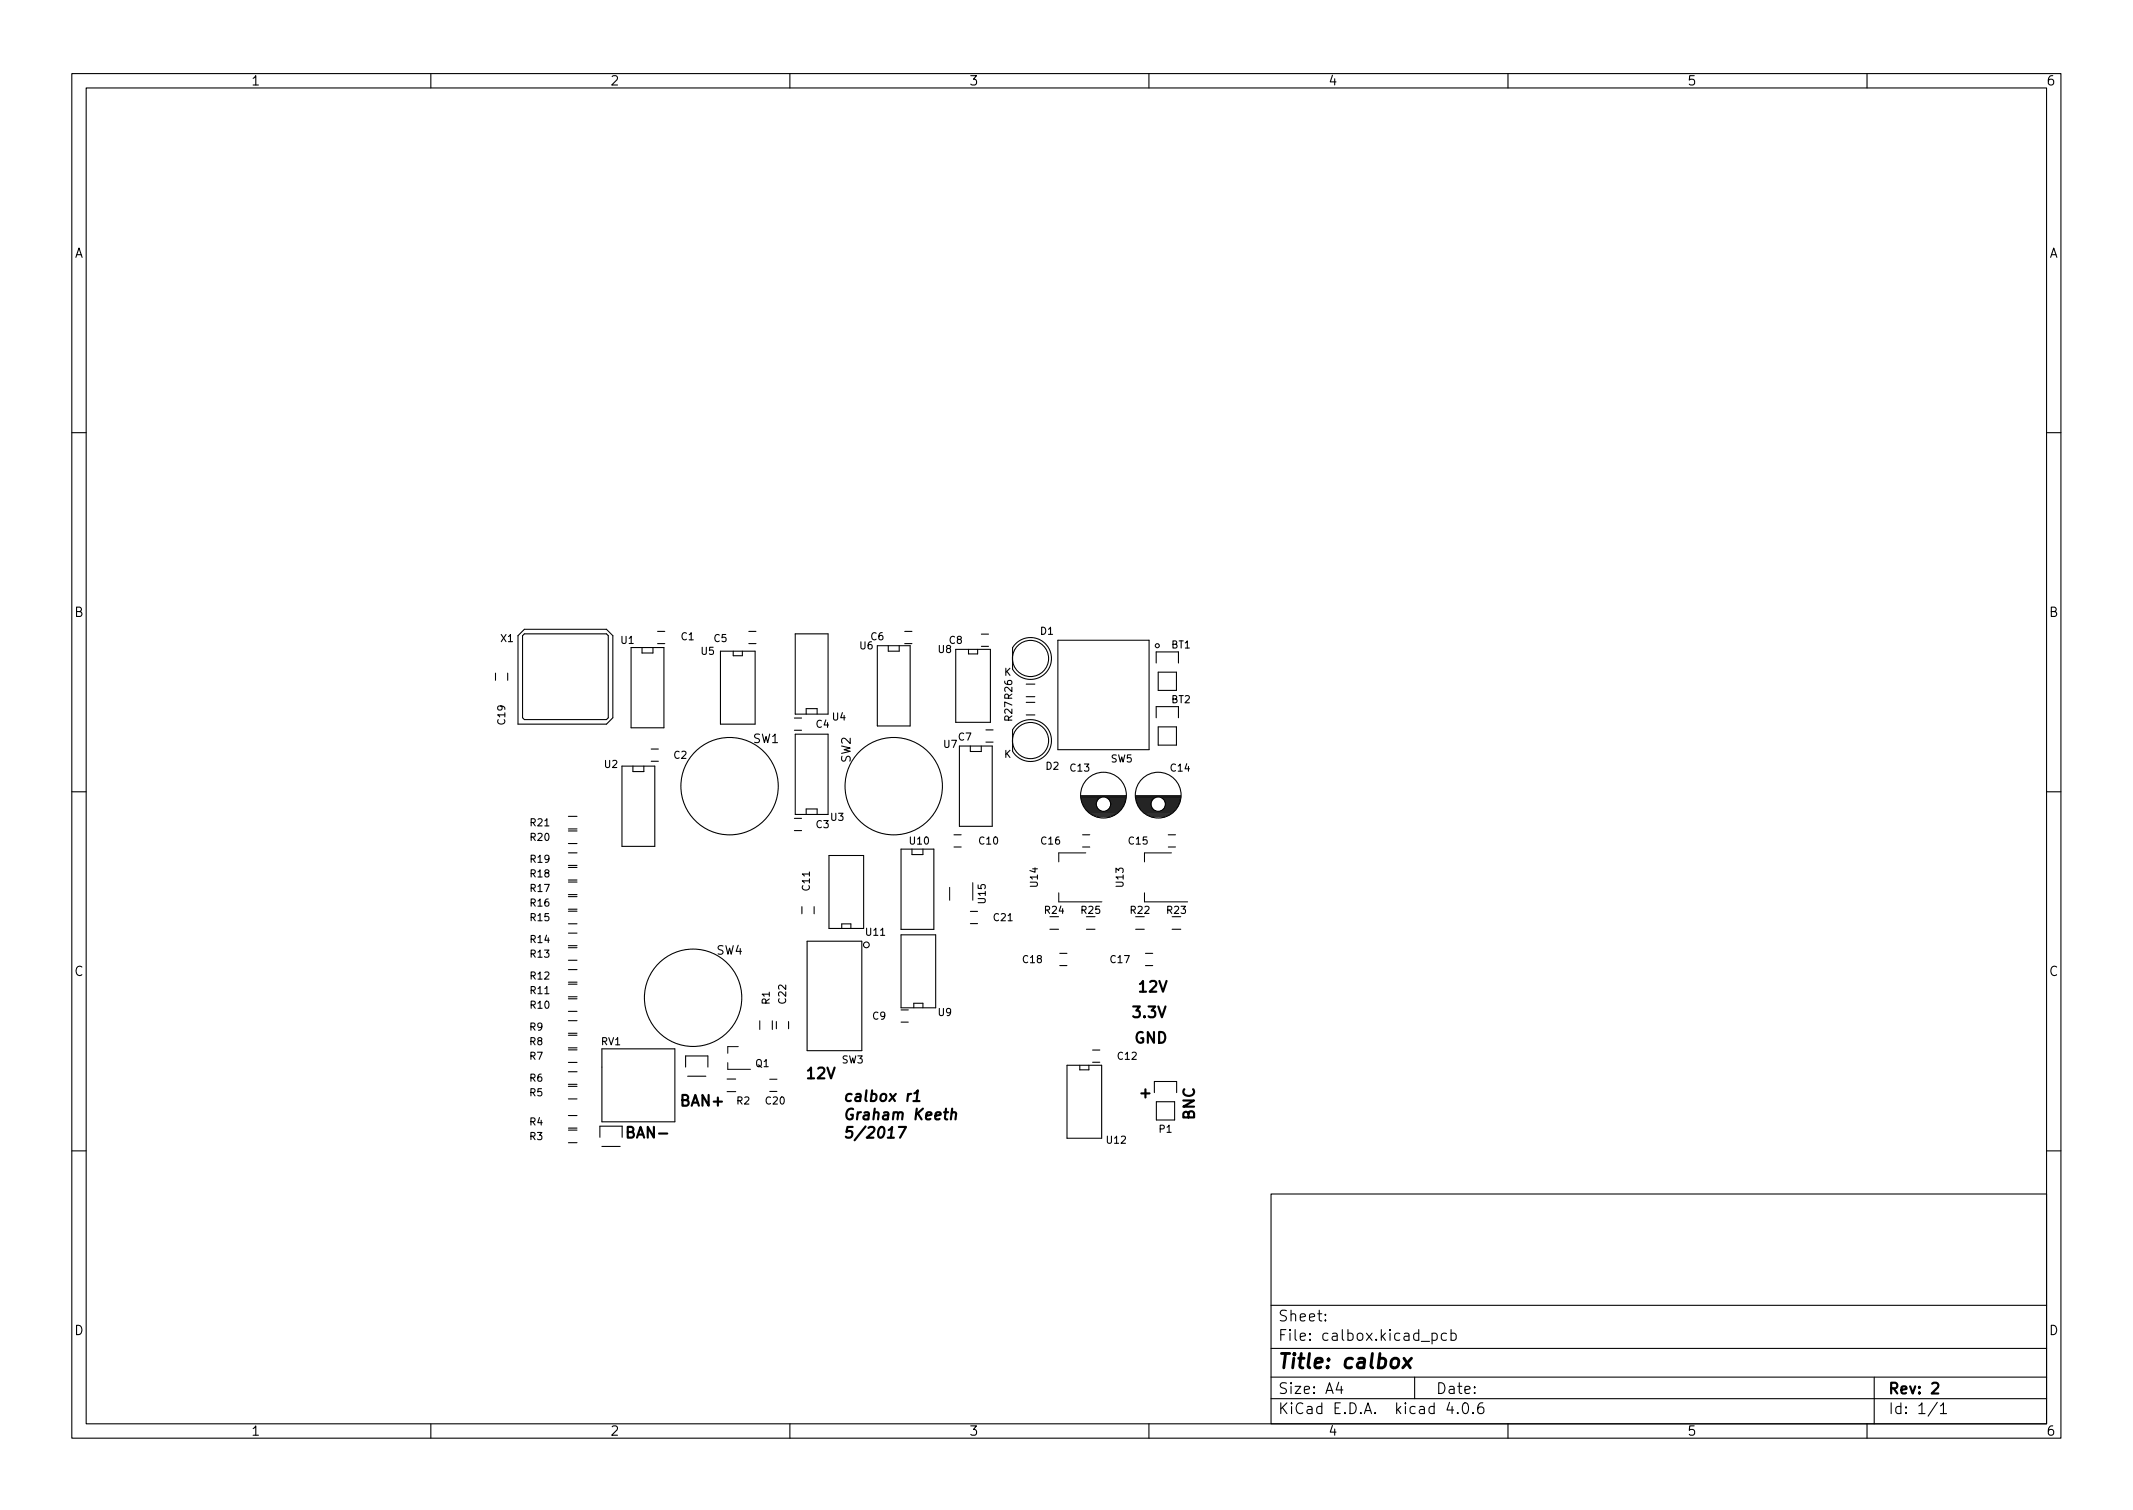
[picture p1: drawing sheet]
<svg xmlns="http://www.w3.org/2000/svg" width="297mm" height="210mm" viewBox="0 0 297 210" stroke-linecap="round" stroke-linejoin="round" font-family="sans-serif">
<defs><g id="words">
<text font-size="2.8" x="178" y="190.6">Title: calbox</text>
<g font-size="2.1">
<text x="157.9" y="141.7">3.3V</text>
<text x="158.7" y="138.2">12V</text>
<text x="158" y="145.3">GND</text>
<text x="94.9" y="154">BAN+</text>
<text x="112.4" y="150.2">12V</text>
<text x="117.5" y="153.4">calbox r1</text>
<text x="117.5" y="155.9">Graham Keeth</text>
<text x="158.9" y="152.9">+</text>
<text x="166.4" y="155.9" transform="rotate(-90 166.4 155.9)">BNC</text>
<text x="87.6" y="158.5">BAN-</text>
<text x="117.5" y="158.5">5/2017</text>
<text x="178" y="184">Sheet:</text>
<text x="178" y="186.7">File: calbox.kicad_pcb</text>
<text x="178" y="196.9">KiCad E.D.A. kicad 4.0.6</text>
<text x="178" y="194.1">Size: A4</text>
<text x="200" y="194.1">Date:</text>
<text x="263" y="194.1">Rev: 2</text>
<text x="263" y="196.9">Id: 1/1</text>
</g>
<g font-size="1.8">
<text x="35" y="11.9">1</text>
<text x="85" y="11.9">2</text>
<text x="135" y="11.9">3</text>
<text x="185" y="11.9">4</text>
<text x="235" y="11.9">5</text>
<text x="285" y="11.9">6</text>
<text x="10.3" y="35.9">A</text>
<text x="285.3" y="35.9">A</text>
<text x="10.3" y="85.9">B</text>
<text x="285.3" y="85.9">B</text>
<text x="10.3" y="135.9">C</text>
<text x="285.3" y="135.9">C</text>
<text x="10.3" y="185.9">D</text>
<text x="285.3" y="185.9">D</text>
<text x="35" y="199.9">1</text>
<text x="85" y="199.9">2</text>
<text x="135" y="199.9">3</text>
<text x="185" y="199.9">4</text>
<text x="235" y="199.9">5</text>
<text x="285" y="199.9">6</text>
</g>
<g font-size="1.7">
<text x="104.9" y="103.5">SW1</text>
<text x="118.5" y="106.2" transform="rotate(-90 118.5 106.2)">SW2</text>
<text x="99.8" y="132.9">SW4</text>
</g>
<g font-size="1.4">
<text x="69.8" y="89.4">X1</text>
<text x="86.5" y="89.6">U1</text>
<text x="94.9" y="89.1">C1</text>
<text x="99.4" y="89.4">C5</text>
<text x="121.3" y="89.1">C6</text>
<text x="132.2" y="89.6">C8</text>
<text x="144.9" y="88.4">D1</text>
<text x="97.7" y="91.2">U5</text>
<text x="119.8" y="90.4">U6</text>
<text x="130.7" y="90.9">U8</text>
<text x="139.8" y="94.1">K</text>
<text x="163.1" y="90.3">BT1</text>
<text x="70.4" y="100.8" transform="rotate(-90 70.4 100.8)">C19</text>
<text x="113.7" y="101.3">C4</text>
<text x="115.9" y="100.3">U4</text>
<text x="141" y="100.3" transform="rotate(-90 141 100.3)">R27 R26</text>
<text x="163.1" y="97.9">BT2</text>
<text x="84.2" y="106.9">U2</text>
<text x="93.9" y="105.7">C2</text>
<text x="131.4" y="104.1">U7</text>
<text x="133.5" y="103.1">C7</text>
<text x="139.8" y="105.5">K</text>
<text x="145.7" y="107.2">D2</text>
<text x="149.1" y="107.4">C13</text>
<text x="154.7" y="106.2">SW5</text>
<text x="163.1" y="107.4">C14</text>
<text x="73.9" y="117.1">R20</text>
<text x="73.9" y="115">R21</text>
<text x="113.7" y="115.3">C3</text>
<text x="115.7" y="114.3">U3</text>
<text x="126.7" y="117.6">U10</text>
<text x="136.4" y="117.6">C10</text>
<text x="145" y="117.6">C16</text>
<text x="157.2" y="117.6">C15</text>
<text x="73.9" y="120.1">R19</text>
<text x="73.9" y="122.2">R18</text>
<text x="73.9" y="124.2">R17</text>
<text x="112.8" y="124" transform="rotate(-90 112.8 124)">C11</text>
<text x="137.3" y="125.7" transform="rotate(-90 137.3 125.7)">U15</text>
<text x="144.5" y="123.4" transform="rotate(-90 144.5 123.4)">U14</text>
<text x="156.5" y="123.4" transform="rotate(-90 156.5 123.4)">U13</text>
<text x="73.9" y="128.3">R15</text>
<text x="73.9" y="126.2">R16</text>
<text x="73.9" y="131.3">R14</text>
<text x="120.6" y="130.3">U11</text>
<text x="138.4" y="128.3">C21</text>
<text x="145.5" y="127.2">R24</text>
<text x="150.6" y="127.2">R25</text>
<text x="157.5" y="127.2">R22</text>
<text x="162.6" y="127.2">R23</text>
<text x="73.9" y="133.3">R13</text>
<text x="73.9" y="136.4">R12</text>
<text x="142.5" y="134.1">C18</text>
<text x="154.7" y="134.1">C17</text>
<text x="73.8" y="143.5">R9</text>
<text x="73.9" y="138.4">R11</text>
<text x="73.9" y="140.4">R10</text>
<text x="107.2" y="139.8" transform="rotate(-90 107.2 139.8)">R1</text>
<text x="109.5" y="139.7" transform="rotate(-90 109.5 139.7)">C22</text>
<text x="121.5" y="142">C9</text>
<text x="130.7" y="141.5">U9</text>
<text x="73.8" y="147.6">R7</text>
<text x="73.8" y="145.5">R8</text>
<text x="83.7" y="145.5">RV1</text>
<text x="105.2" y="148.6">Q1</text>
<text x="117.2" y="148.1">SW3</text>
<text x="155.7" y="147.6">C12</text>
<text x="73.8" y="150.6">R6</text>
<text x="73.8" y="152.6">R5</text>
<text x="102.6" y="153.8">R2</text>
<text x="106.7" y="153.8">C20</text>
<text x="73.8" y="158.7">R3</text>
<text x="73.8" y="156.7">R4</text>
<text x="154.2" y="159.2">U12</text>
<text x="161.5" y="157.7">P1</text>
</g>
</g></defs>
<g fill="none" stroke="#000" stroke-width=".15">
<path d="M10 10.2h277v190.1h-277zM12 12.2h273v186.1h-273zM60 10.2v2M110 10.2v2M160 10.2v2M210 10.2v2M260 10.2v2M10 60.2h2M285 60.2h2M69 93.7v1M70.7 93.7v1M72.1 88.5l.9-.9h11.5l.8 .9v11.4l-.8 .9h-12.4z"/>
<path d="M72.8 88.5l.2-.2h11.5l.2 .2v11.4l-.2 .3h-11.5l-.2-.3zM87.9 90.2h4.6v11.1h-4.6zM89.4 90.2v.7h1.5v-.7M91.6 89.6h1M91.6 87.9h1M100.3 90.7h4.9v10.1h-4.9zM102.1 90.7v.6h1.3v-.6M104.3 89.6h1M104.3 87.9h1M110.6 100h1M110.7 88.3h4.6v11.1h-4.6zM112.3 99.4v-.7h1.5v.7"/>
<path d="M122.2 89.9h4.5v11.2h-4.5zM123.7 89.9v.8h1.5v-.8M126 89.6h1M126 87.9h1M133.1 90.4h4.8v10.2h-4.8zM134.9 90.4v.7h1.2v-.7M136.7 90h1M136.7 88.3h1M141 93.2v-3a2.92 2.92 0 0 1 4.4-.7 2.92 2.92 0 0 1 0 4.4 2.92 2.92 0 0 1-4.4-.7M142.9 99.5h1.2M142.9 97.8h1.2M142.9 97h1.2"/>
<path d="M142.9 95.3h1.2M147.3 89.1h12.7v15.3h-12.7zM161 92.3v-1.5h3.1v1.5M161 99.9v-1.5h3.1v1.5M161.3 93.6h2.5v2.5h-2.5zM10 110.2h2M79.2 117.5h1.2M79.2 115.7h1.2M79.2 118.8h1.2M79.2 113.7h1.2M79.2 115.4h1.2M86.6 106.7h4.6v11.2h-4.6z"/>
<path d="M88.1 106.7v.7h1.6v-.7M90.7 106h1M90.7 104.3h1M110.6 101.7h1M110.6 114h1M110.6 115.7h1M110.7 102.2h4.6v11.2h-4.6zM112.3 113.4v-.8h1.5v.8M115.4 119.1h4.9v10.2h-4.9zM125.5 118.2h4.5v11.2h-4.5zM127 118.2v.8h1.5v-.8M132.8 117.9h1.1"/>
<path d="M132.8 116.2h1.1M133.6 103.9h4.6v11.2h-4.6zM135.1 103.9v.7h1.6v-.7M137.3 103.3h1M137.3 101.6h1M141 104.6v-3a2.92 2.92 0 0 1 4.4-.7 2.92 2.92 0 0 1 0 4.4 2.92 2.92 0 0 1-4.4-.7M150.5 110.8h6.3M150.5 110.9h6.3M150.5 111.1h2.7M150.6 111.2h2.4M150.6 111.4h2.3M150.6 111.5h2.2"/>
<path d="M150.7 111.6h2M150.7 111.8h2M150.8 111.9h1.9M150.8 117.9h1M150.8 116.2h1M150.8 112.1h1.9M150.9 112.2h1.8M151 112.3h1.7M151.1 112.5h1.7M151.2 112.6h1.7M151.3 112.8h1.8M151.4 112.9h1.9"/>
<path d="M151.5 113h4.3M151.7 113.2h3.9M151.9 113.3h3.6M152.1 113.5h3.1M152.4 113.6h2.6M152.8 113.7h1.8M154 112.9h1.9M154.1 111.1h2.7M154.3 112.8h1.8M154.3 111.2h2.5M154.4 112.6h1.8M154.5 111.4h2.3"/>
<path d="M154.5 112.5h1.8M154.6 111.5h2.1M154.6 112.3h1.8M154.6 111.6h2.1M154.6 112.2h1.9M154.7 111.8h1.9M154.7 112.1h1.8M154.7 111.9h1.9M158.1 110.8h6.3M158.1 110.9h6.3M158.2 111.1h2.6M158.2 111.2h2.4"/>
<path d="M158.2 111.4h2.3M158.2 111.5h2.2M158.3 111.6h2M158.3 111.8h2M158.4 111.9h1.9M158.4 112.1h1.9M158.5 112.2h1.8M158.6 112.3h1.8M158.7 112.5h1.7M158.8 112.6h1.7M158.9 112.8h1.8M159 112.9h1.9"/>
<path d="M159.2 113h4.2M159.3 113.2h4M159.5 113.3h3.6M159.7 113.5h3.2M160 113.6h2.6M160.4 113.7h1.8M161.3 101.2h2.5v2.6h-2.5zM161.7 112.9h1.9M161.7 111.1h2.7M161.9 112.8h1.8M161.9 111.2h2.5M162.1 112.6h1.7"/>
<path d="M162.1 111.4h2.3M162.2 112.5h1.7M162.2 111.5h2.1M162.2 112.3h1.8M162.2 111.6h2.1M162.3 112.2h1.8M162.3 111.8h2M162.3 112.1h1.8M162.3 111.9h1.9M162.7 117.9h1M162.7 116.2h1M285 110.2h2"/>
<path d="M79.2 120.5h1.2M79.2 122.5h1.2M79.2 120.8h1.2M79.2 128.6h1.2M79.2 126.9h1.2M79.2 137h1.2M79.2 138.8h1.2M79.2 122.8h1.2M79.2 124.6h1.2M79.2 126.6h1.2M79.2 124.8h1.2M79.2 129.9h1.2"/>
<path d="M79.2 131.7h1.2M79.2 133.7h1.2M79.2 132h1.2M79.2 135h1.2M79.2 136.8h1.2M79.2 139.1h1.2M111.7 126.2v1M112.4 131.1h7.6v15.2h-7.6zM113.4 126.2v1M117.2 129.3v-.7h1.3v.7M125.5 130.2h4.8v10.1h-4.8zM135.1 126.9h1"/>
<path d="M135.1 128.6h1M146.2 129.4h1.2M147.6 132.7h1M147.6 134.4h1M151.3 129.4h1.2M158.2 129.4h1.1M159.5 132.7h1M159.5 134.4h1M163.2 129.4h1.2M79.2 147.9h1.2M79.2 146.2h1.2M79.2 157.4h1.2"/>
<path d="M79.2 159.1h1.2M79.2 140.8h1.2M79.2 142.1h1.2M79.2 143.9h1.2M79.2 145.9h1.2M79.2 144.2h1.2M79.2 149.2h1.2M79.2 151h1.2M79.2 153h1.2M79.2 151.3h1.2M79.2 155.3h1.2M79.2 157.1h1.2"/>
<path d="M83.5 158.4v-1.6h3.1v1.6M83.8 146h10.2v10.2h-10.2zM83.8 159.6h2.6M95.5 148.6v-1.6h3.1v1.6M95.8 149.9h2.5M101.3 150.2h1.2M101.3 152h1.2M105.8 142.1v1.2M107.2 150.3h1M107.2 152h1M107.6 142.1v1.2M108.1 142.2v1"/>
<path d="M109.8 142.2v1M125.5 140.6h1M125.5 142.3h1M127.3 140.3v-.6h1.2v.6M148.6 148.3h4.8v10.2h-4.8zM150.4 148.3v.7h1.2v-.7M152.2 147.9h1M152.2 146.2h1M160.8 152.1v-1.5h3.1v1.5M161 153.4h2.6v2.6h-2.6zM10 160.2h2M177 166.3h108v32h-108z"/>
<path d="M285 160.2h2M60 198.3v2M110 198.3v2M160 198.3v2M177 194.8h108M177 191.8h108M177 187.8h108M177 181.8h108M184.6 183.8v.1h-.1l.1-.1v.1M184.6 183v.1h-.1l.1-.1v.1M186.4 192.5l-.3 1h.9M186.8 193v1"/>
<path d="M197 191.8v3M199.4 185.7l.5-.1 .2 .3v.4l-.1 .3h-.1h-.5M199.4 185.6v1.5M201.4 185.7l-.4-.1-.3 .3v.4l.2 .3h.1h.4M201.9 195.3l-.4 1h.9M202.1 185.7l.4-.1 .3 .3v.4l-.2 .3h-.1h-.4M202.1 185.1v1.5M203 196.7l.1 .1h-.1h-.1l.1-.1v.1M203.9 195.4a.36 .36 0 0 1 .5 .2 .77 .77 0 0 1-.4 1.2 1 1 0 0 1-.1-1.4zM205.1 196.7l.1 .1h-.1v-.1v.1M206.5 195.3a.59 .59 0 0 0-.7 .7v.5l.1 .3h.5l.2-.1v-.5l-.1-.2-.4-.1-.3 .3M210 198.3v2"/>
<path d="M260 198.3v2M261 191.8v6.5M269.8 195.3l-1.3 1.9M270.2 195.8l.4-.5v1.5M270.2 196.8h.9"/>
<circle cx="143.5" cy="91.7" r="2.52"/>
<circle cx="161.2" cy="89.9" r=".28"/>
<circle cx="101.6" cy="109.5" r="6.8"/>
<circle cx="124.5" cy="109.5" r="6.8"/>
<circle cx="143.5" cy="103.1" r="2.52"/>
<circle cx="153.7" cy="112" r="1"/>
<circle cx="153.7" cy="110.7" r="3.2"/>
<circle cx="161.3" cy="112" r="1"/>
<circle cx="161.3" cy="110.7" r="3.2"/>
<circle cx="96.5" cy="138.9" r="6.8"/>
<circle cx="120.6" cy="131.6" r=".4"/>
</g>
<path d="M125.2 156.9h1l-.9 1.5M127.2 153.3h.9M127.3 152.2l.5-.4-.2 1.5M132.5 155a.37 .37 0 0 1 .7 .1l-.1 .8M132.6 154.4l-.2 1.5M269.1 192.7l.2-.2 .5 .1a.41 .41 0 0 1 .1 .6l-.9 .8h.9" fill="none" stroke="#000" stroke-width=".3"/>
<path d="M195.5 189.1l.9 1.4M196.6 189.1l-1.3 1.4" fill="none" stroke="#000" stroke-width=".4"/>
<path d="M151.2 118.8h-3.8v1.2M163.1 118.8h-3.7v1.2M132.2 123.6v1.8M135.5 122.9v2.5M147.4 124.3v1.3h6.1M159.4 124.3v1.3h6M101.3 148v.9h3.2M102.8 145.7h-1.5v1" fill="none" stroke="#000" stroke-width=".14"/>
<use href="#words"/>
</svg>
